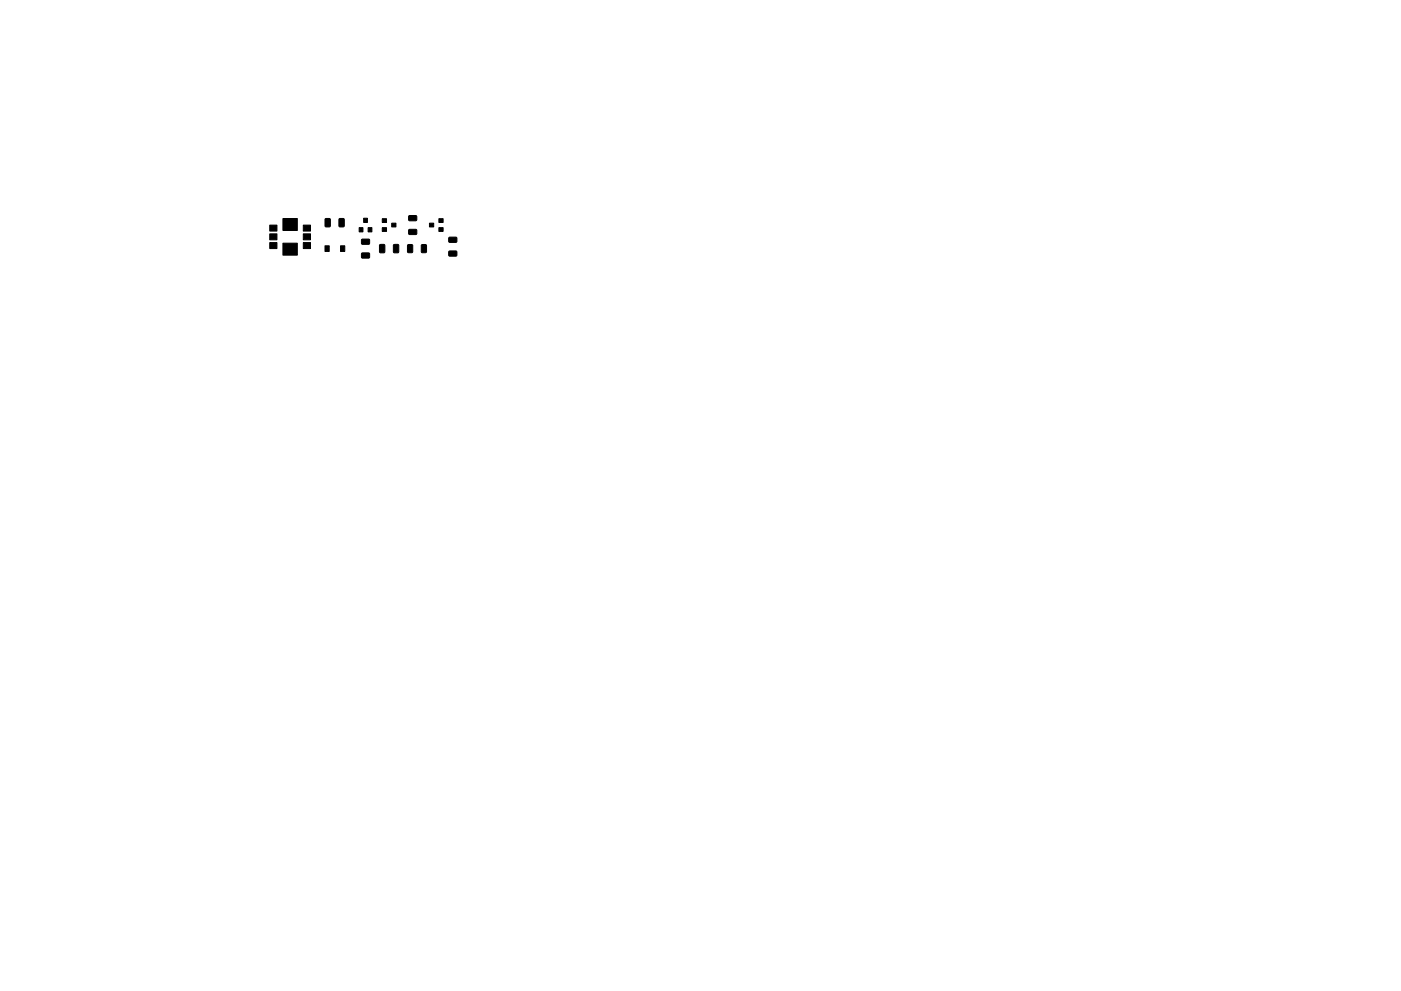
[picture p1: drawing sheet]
<svg xmlns="http://www.w3.org/2000/svg" width="297mm" height="210mm" viewBox="0 0 297 210" stroke-linecap="round" stroke-linejoin="round" font-family="sans-serif">
<g fill="#000" stroke="#000" stroke-width=".21">
<path d="M57.2 51.5h1.5v1.2h-1.5zM57.2 49.6h1.5v1.3h-1.5zM57.2 47.8h1.5v1.2h-1.5zM60 51.6h3v2.5h-3zM60 46.4h3v2.5h-3zM64.3 47.8h1.5v1.2h-1.5zM64.3 49.6h1.5v1.3h-1.5zM64.3 51.5h1.5v1.2h-1.5zM68.9 52.1h.9v1.2h-.9zM69 46.4l.8-.1 .2 .2v1.4l-.1 .2h-.8l-.2-.1zM71.9 46.4l.9-.1 .2 .2v1.4l-.1 .2h-.8l-.2-.1zM72.2 52.1h.9v1.2h-.9z"/>
<path d="M76.1 48.3h.9v.9h-.9zM77.1 46.3h.8v.9h-.8zM76.7 53.7h1.5l.2 .2-.1 .7-.2 .2-1.3-.1-.2-.2zM76.7 50.8h1.5l.2 .1-.1 .8-.2 .1h-1.3l-.2-.2zM78 48.3h.8v.9h-.8zM81 48.3h1v.8h-1zM81 46.4h1v.8h-1zM80.5 51.9l.9-.1 .2 .2v1.4l-.1 .2h-.8l-.2-.1zM83.1 47.3h.9v.8h-.9zM83.5 51.9l.8-.1 .2 .2v1.4l-.1 .2h-.8l-.2-.1zM86.5 51.9h.8l.2 .1v1.4l-.1 .2h-.8l-.2-.1zM86.7 48.7h1.5l.2 .2-.1 .7-.2 .2-1.3-.1-.2-.2z"/>
<path d="M86.7 45.8h1.5l.2 .1-.1 .8-.2 .1h-1.3l-.2-.2zM89.4 51.9h.8l.2 .1v1.4l-.1 .2h-.8l-.2-.1zM91.1 47.3h.9v.8h-.9zM93.1 46.4h.9v.8h-.9zM93.1 48.3h.9v.8h-.9zM95.2 53.3h1.5l.2 .2-.1 .7-.2 .2-1.3-.1-.2-.2zM95.2 50.4l1.5-.1 .2 .2-.1 .8-.2 .1h-1.3l-.2-.2z"/>
</g>
</svg>
